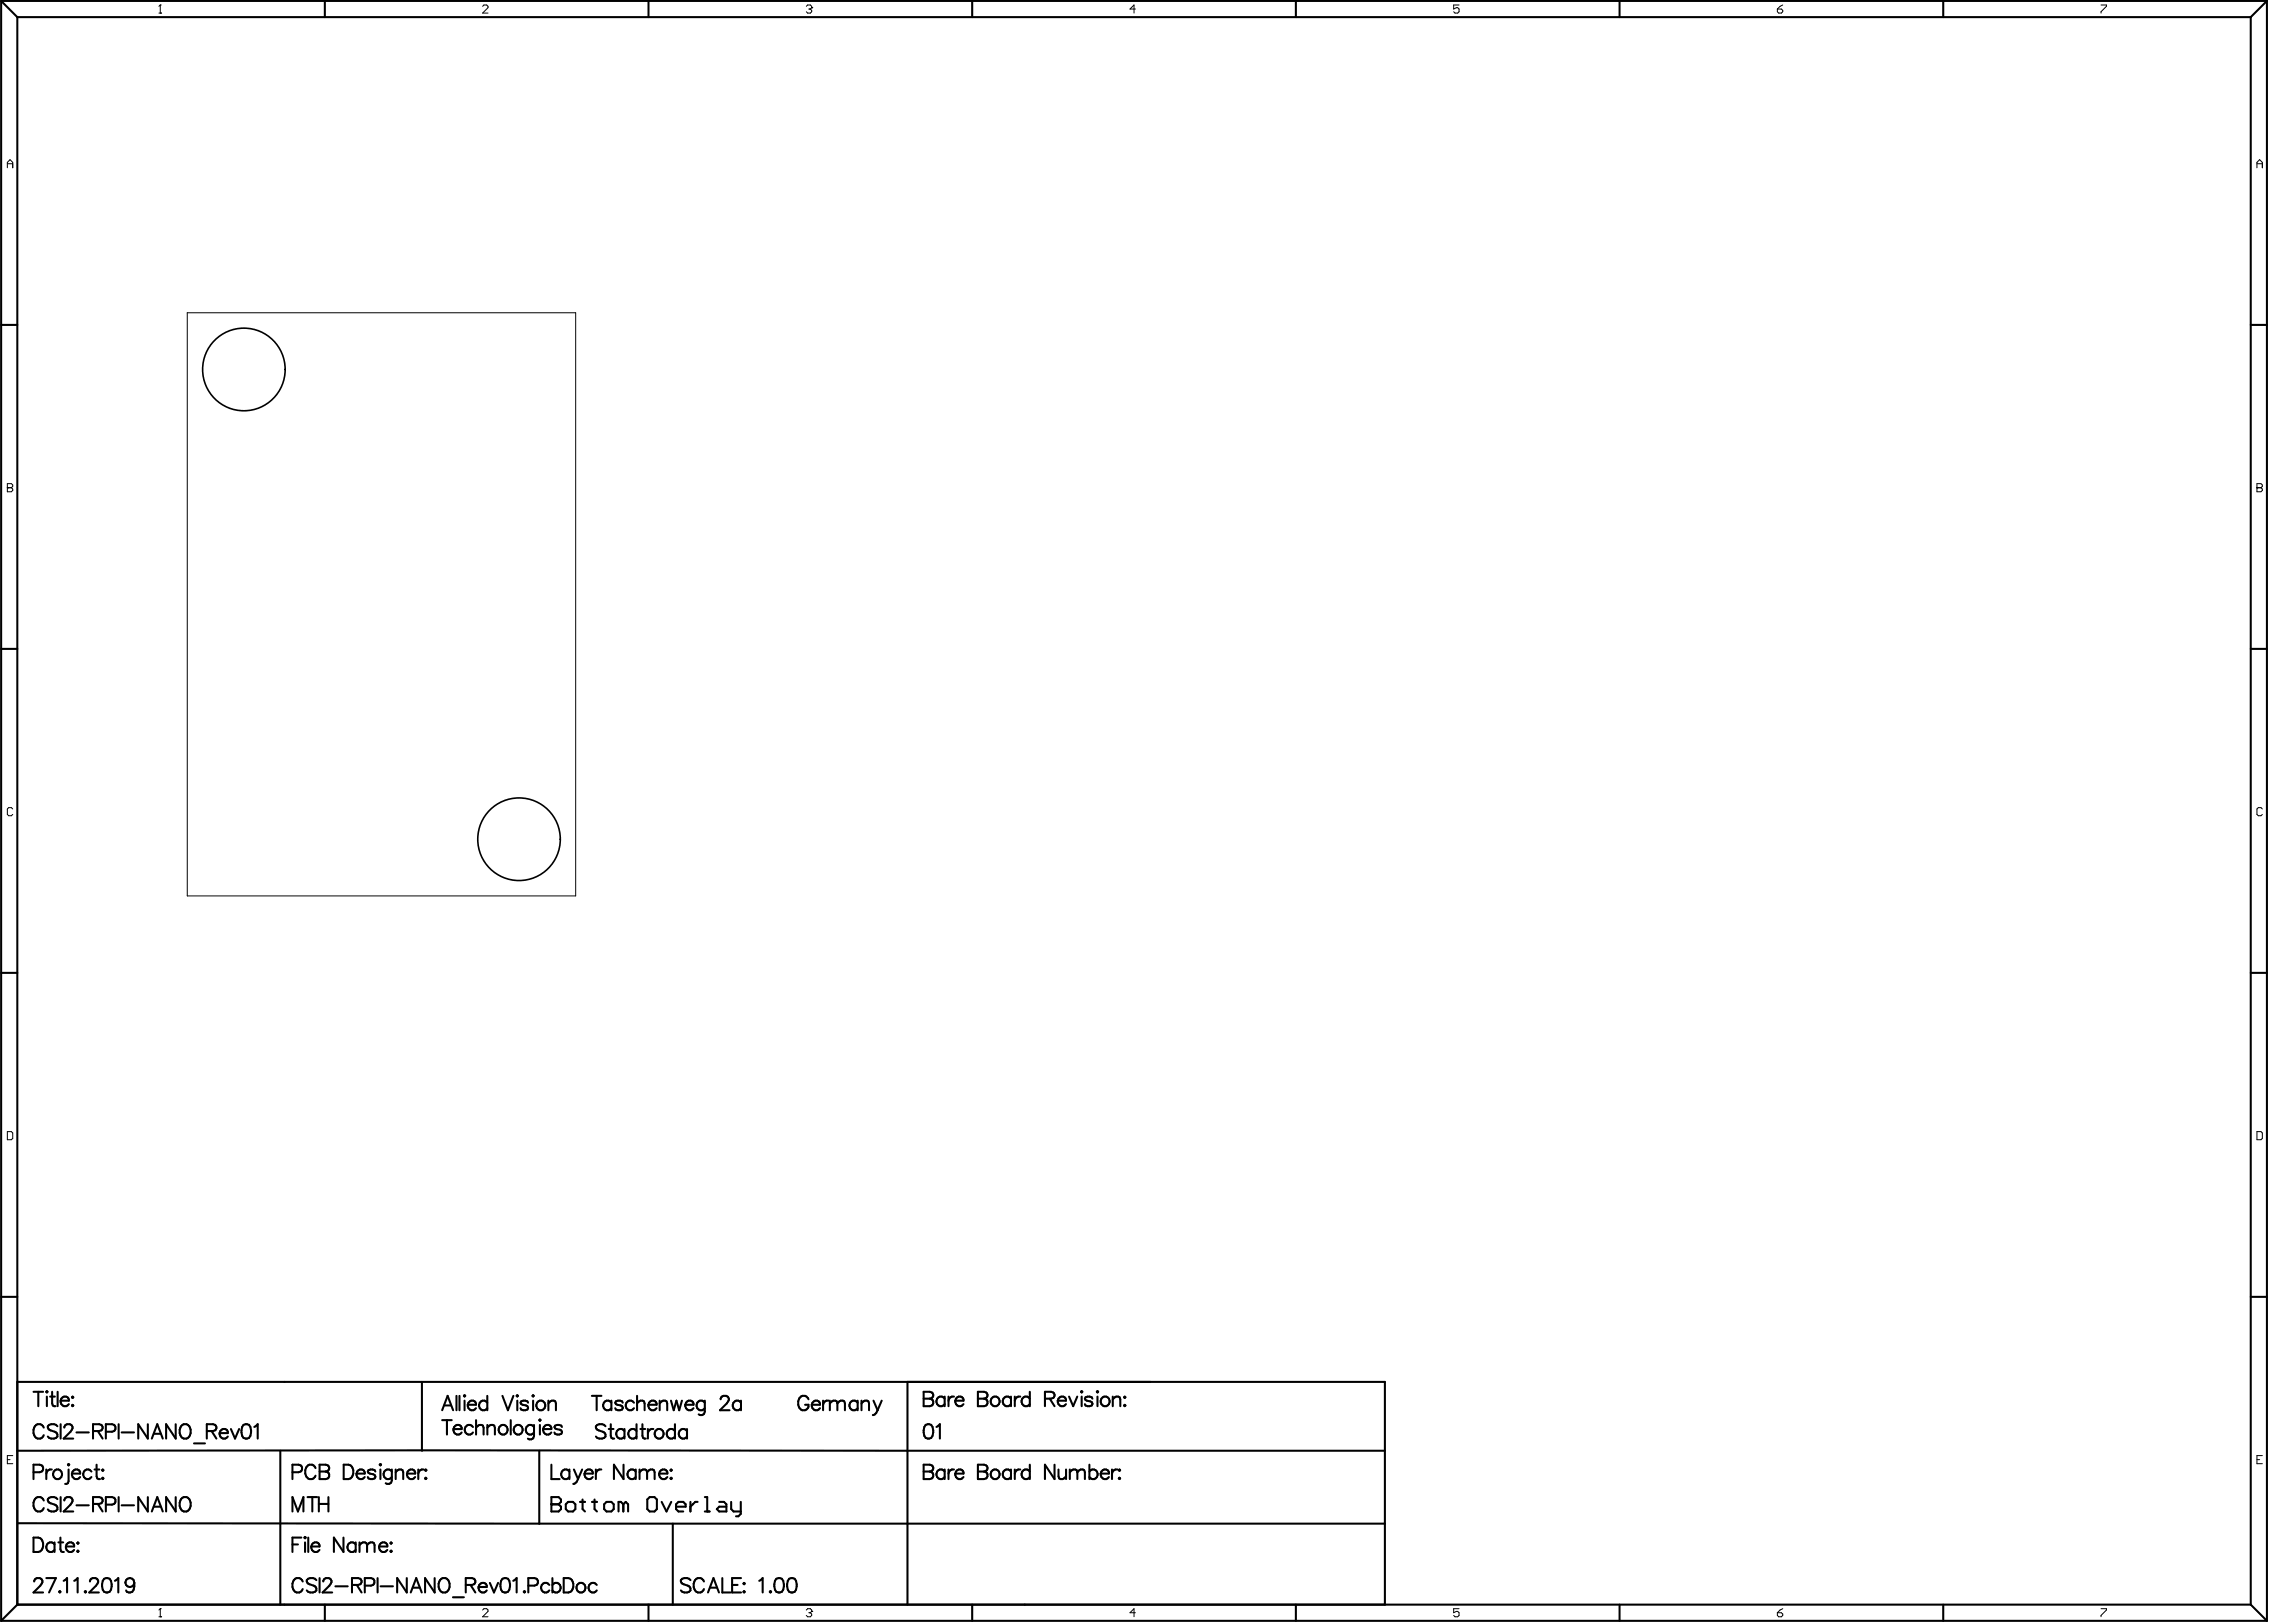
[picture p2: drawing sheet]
<svg xmlns="http://www.w3.org/2000/svg" width="467mm" height="334mm" viewBox="0 0 467 334" stroke-linecap="round" stroke-linejoin="round" font-family="sans-serif">
<g fill="none" stroke="#000" stroke-width=".42">
<path d="M.2 .2l3.4 3.3M.2 .2v333.1M.2 .2h466.1M3.6 3.5v326.5M3.6 3.5h459.4M66.8 .2v3.3M133.4 .2v3.3M200 .2v3.3M266.6 .2v3.3M333.1 .2v3.3M399.7 .2v3.3M463 3.5v326.5"/>
<path d="M466.3 .2v333.1M466.3 .2l-3.3 3.3M.2 66.8h3.4M463 66.8h3.3M.2 133.4h3.4M463 133.4h3.3M.2 200h3.4M463 200h3.3M.2 266.7h3.4M463 266.7h3.3M3.6 284.2h281.3v45.8M3.6 298.3h281.3"/>
<path d="M6.9 286.2h2M7.9 286.2v2.9M9 293.6a1.09 1.09 0 0 0-1.2-.8 1.09 1.09 0 0 0-.9 1.2 1.3 1.3 0 0 0 .3 1.4 1.3 1.3 0 0 0 1.4 .3l.4-.6M9.6 286l.2 .2-.2 .1-.1-.1zM9.6 287.2v1.9M10.3 287.2h1M10.7 286.2v2.4l.2 .4 .5 .1M11.8 293.3a1.3 1.3 0 0 0-2 0 .76 .76 0 0 0 .6 .8l.8 .3a.72 .72 0 0 1 .6 .5 .72 .72 0 0 1-.3 .8 1.36 1.36 0 0 1-1.7-.3M11.9 286.2v2.9M12.5 288a.93 .93 0 0 0 .5 1.1 .93 .93 0 0 0 1.2-.4M12.5 292.8v3M12.9 287.3a.78 .78 0 0 1 .9-.1 .78 .78 0 0 1 .4 .8h-1.7z"/>
<path d="M13.2 293.6a.73 .73 0 0 1 .6-.8h.6a.72 .72 0 0 1 .4 1.2l-1.7 1.8h2M14.9 287.2l.2 .1-.2 .2-.1-.2zM14.9 288.9l.2 .1-.2 .1-.1-.1zM15.7 294.5h2.6M19.1 294.3h1.3l.4-.2a.68 .68 0 0 0 0-1.1l-.4-.2h-1.3v3M20.1 294.3l1 1.5M21.8 294.4h1.2a.78 .78 0 0 0 .8-.8 .78 .78 0 0 0-.8-.8h-1.2v3M24.4 292.8v3M25 294.5h2.6M30.4 292.8v3l-2-3v3M31.2 295.8l1.2-3 1.1 3M31.6 294.8h1.5"/>
<path d="M36.1 292.8v3l-1.9-3v3M37.5 293a1.13 1.13 0 0 1 1.7 1 1.3 1.3 0 0 1-.3 1.4 1.3 1.3 0 0 1-1.4 .3 1.8 1.8 0 0 1 0-2.7zM39.9 296.8h2.3M42.5 294.3h1.3l.4-.2a.68 .68 0 0 0 0-1.1l-.4-.2h-1.3v3M43.5 294.3l1 1.5M45.2 294.7a.93 .93 0 0 0 .5 1 .93 .93 0 0 0 1.2-.3M45.6 294a.78 .78 0 0 1 .9-.1 .78 .78 0 0 1 .4 .8h-1.7zM47.5 293.8l.8 2 .9-2M50.1 293a.96 .96 0 0 1 1.4 .4 2.45 2.45 0 0 1-.3 2.3 .96 .96 0 0 1-1.4-.5 2.45 2.45 0 0 1 .3-2.2zM52.3 293.4l.7-.6v3M57.7 298.3v31.7M86.8 284.2v14.1"/>
<path d="M91 292h1.9M91 290l1.1-3 1.1 3M91.4 289h1.4M91.9 292v3M93.3 293.8a.93 .93 0 0 0 .5 1.1 .93 .93 0 0 0 1.2-.3M93.7 293.1a.78 .78 0 0 1 .9 0 .78 .78 0 0 1 .4 .7h-1.7zM93.9 287v3M94.5 287v3M95.4 287l.2-.1 .1 .1-.1 .2zM95.6 288v2M96.2 288.9a.93 .93 0 0 0 .6 1 .93 .93 0 0 0 1.1-.3M96.6 288.1a.78 .78 0 0 1 .9 0 .78 .78 0 0 1 .4 .8h-1.7z"/>
<path d="M97.3 293.4a.94 .94 0 0 0-1.4-.1 .94 .94 0 0 0 0 1.4 .94 .94 0 0 0 1.4-.1M97.9 293.6l.7-.6 .7 .1 .2 .5v1.4M97.9 292v3M100.2 288.4a.94 .94 0 0 0-1.4-.1 .94 .94 0 0 0 0 1.4 .94 .94 0 0 0 1.4-.1M100.2 287v3M100.2 293.6l.8-.6 .7 .1 .1 .5v1.4M100.2 293v2M103.3 287l1.2 3 1.1-3M105.1 292v3M106.4 286.9l.1 .1-.1 .2-.1-.2zM106.4 288v2M108.6 288.4a.89 .89 0 0 0-1.5 0l.4 .5 1 .2 .1 .5a.89 .89 0 0 1-1.5 0"/>
<path d="M109.7 286.9l.1 .1-.1 .2-.2-.2zM109.7 288v2M109.8 293.4a.94 .94 0 0 0-1.3-.1 .94 .94 0 0 0 0 1.4 .94 .94 0 0 0 1.3-.1M109.8 293v2.3a.78 .78 0 0 1-.4 .6 .78 .78 0 0 1-.8-.1M110.9 298.3v15M111.1 291.9l.1 .1-.1 .2-.2-.2zM111.1 293v2M111.7 293.8a.93 .93 0 0 0 .6 1.1 .93 .93 0 0 0 1.1-.3M112.1 293.1a.78 .78 0 0 1 .9 0 .78 .78 0 0 1 .4 .7h-1.7zM112.8 288.6l.7-.6 .7 .1 .2 .5v1.4M112.8 288v2M115.6 293.4a.89 .89 0 0 0-1.6 0l.5 .4 1 .3 .1 .5a.89 .89 0 0 1-1.6 0"/>
<path d="M121.7 287h2M122.7 287v3M124.5 293.3a1.3 1.3 0 0 0-1.9 0 .76 .76 0 0 0 .5 .8l.9 .3a.72 .72 0 0 1 .5 .5 .72 .72 0 0 1-.2 .8 1.36 1.36 0 0 1-1.7-.3M125.2 293.8h1M125.6 292.8v2.4l.2 .5 .5 .1M125.8 288.4a.94 .94 0 0 0-1.4-.1 .94 .94 0 0 0 0 1.4 .94 .94 0 0 0 1.4-.1M125.8 288v2M128.1 288.4a.89 .89 0 0 0-1.6 0l.5 .5 1 .2 .1 .5a.89 .89 0 0 1-1.6 0M128.5 294.3a.94 .94 0 0 0-1.4-.2 .94 .94 0 0 0 0 1.4 .94 .94 0 0 0 1.4-.1M128.5 293.8v2M130.4 288.4a.94 .94 0 0 0-1.4-.1 .94 .94 0 0 0 0 1.4 .94 .94 0 0 0 1.4-.1M130.9 294.3a.94 .94 0 0 0-1.4-.2 .94 .94 0 0 0 0 1.4 .94 .94 0 0 0 1.4-.1"/>
<path d="M130.9 292.8v3M131 288.6l.7-.6 .8 .1 .1 .5v1.4M131 287v3M131.7 293.8h1M132.1 292.8v2.4l.2 .5 .5 .1M133.3 293.8v2M133.4 288.9a.93 .93 0 0 0 .5 1 .93 .93 0 0 0 1.2-.3M133.8 288.1a.78 .78 0 0 1 .9 0 .78 .78 0 0 1 .4 .8h-1.7zM134.4 293.8a.95 .95 0 0 0-1.1 .9M135.7 288.6l.7-.6 .7 .1 .1 .5v1.4M135.7 288v2M138 288l.6 2 .5-2 .6 2 .6-2"/>
<path d="M138.8 294.3a.94 .94 0 0 0-1.4-.2 .94 .94 0 0 0 0 1.4 .94 .94 0 0 0 1.4-.1M138.8 292.8v3M141 288.9a.93 .93 0 0 0 .5 1 .93 .93 0 0 0 1.2-.3M141.3 294.3a.94 .94 0 0 0-1.4-.2 .94 .94 0 0 0 0 1.4 .94 .94 0 0 0 1.4-.1M141.3 293.8v2M141.4 288.1a.78 .78 0 0 1 .9 0 .78 .78 0 0 1 .4 .8h-1.7zM145 288.4a.94 .94 0 0 0-1.4-.1 .94 .94 0 0 0 0 1.4 .94 .94 0 0 0 1.4-.1M145 288v2.3a.78 .78 0 0 1-.5 .6 .78 .78 0 0 1-.8-.1M148.2 287.7a.73 .73 0 0 1 .6-.7h.6a.72 .72 0 0 1 .4 1.1l-1.7 1.9h2M152.4 288.4a.94 .94 0 0 0-1.4-.1 .94 .94 0 0 0 0 1.4 .94 .94 0 0 0 1.4-.1M152.4 288v2M166.3 287.7a1.09 1.09 0 0 0-1.2-.7 1.09 1.09 0 0 0-.9 1.1 1.3 1.3 0 0 0 .3 1.5 1.3 1.3 0 0 0 1.4 .2l.4-.5v-.4h-.7"/>
<path d="M167 288.9a.93 .93 0 0 0 .5 1 .93 .93 0 0 0 1.2-.3M167.4 288.1a.78 .78 0 0 1 .9 0 .78 .78 0 0 1 .4 .8h-1.7zM169.3 288v2M170.4 288a.95 .95 0 0 0-1.1 .9M170.7 288.6l.7-.6 .7 .1 .1 .5M170.7 288v2M172.2 288.6l.8-.6 .7 .1 .1 .5v1.4M172.2 288.6v1.4M176.4 288.4a.94 .94 0 0 0-1.4-.1 .94 .94 0 0 0 0 1.4 .94 .94 0 0 0 1.4-.1M176.4 288v2M177.2 288.6l.7-.6 .7 .1 .2 .5v1.4M177.2 288v2"/>
<path d="M179.7 288l.8 2M180.5 290a1.14 1.14 0 0 1-1 1M181.4 288l-.9 2M186.7 284.2v45.8M190 286.2h1.3l.4 .1a.68 .68 0 0 1 0 1.2l-.4 .1a.78 .78 0 0 1 .7 .8 .78 .78 0 0 1-.7 .7h-1.3zM190 287.6h1.3M190.4 293a.96 .96 0 0 1 1.4 .4 2.45 2.45 0 0 1-.3 2.3 .96 .96 0 0 1-1.4-.5 2.45 2.45 0 0 1 .3-2.2zM192.6 293.4l.7-.6v3M194.3 287.6a.94 .94 0 0 0-1.4-.1 .94 .94 0 0 0 0 1.4 .94 .94 0 0 0 1.4-.2M194.3 287.2v1.9M195.1 287.2v1.9M196.2 287.2a.95 .95 0 0 0-1.1 .8"/>
<path d="M196.5 288a.93 .93 0 0 0 .6 1.1 .93 .93 0 0 0 1.1-.4M196.9 287.3a.78 .78 0 0 1 .9-.1 .78 .78 0 0 1 .4 .8h-1.7zM201.1 286.2h1.3l.4 .1a.68 .68 0 0 1 0 1.2l-.4 .1a.78 .78 0 0 1 .7 .8 .78 .78 0 0 1-.7 .7h-1.3zM201.1 287.6h1.3M208 287.6a.94 .94 0 0 0-1.4-.1 .94 .94 0 0 0 0 1.4 .94 .94 0 0 0 1.4-.2M208 287.2v1.9M208.7 287.2v1.9M209.9 287.2a.95 .95 0 0 0-1.2 .8M211.8 287.6a.94 .94 0 0 0-1.4-.1 .94 .94 0 0 0 0 1.4 .94 .94 0 0 0 1.4-.2M211.8 286.2v2.9M214.9 287.6h1.3l.4-.1a.68 .68 0 0 0 0-1.2l-.4-.1h-1.3v2.9M215.9 287.6l1 1.5"/>
<path d="M217.6 288a.93 .93 0 0 0 .5 1.1 .93 .93 0 0 0 1.2-.4M218 287.3a.78 .78 0 0 1 .9-.1 .78 .78 0 0 1 .4 .8h-1.7zM219.9 287.2l.8 1.9 .9-1.9M222.5 286l.1 .2-.1 .1-.1-.1zM222.5 287.2v1.9M224.7 287.6a.89 .89 0 0 0-1.5 0l.1 .3 1.3 .4 .1 .4a.89 .89 0 0 1-1.5 0M225.7 287.2v1.9M225.7 286l.2 .2-.2 .1-.1-.1zM228.9 287.7l.7-.5 .7 .1 .1 .4v1.4M228.9 287.2v1.9M231.2 287.3l.2-.1 .1 .1-.1 .2zM231.4 288.9l.1 .1-.1 .1-.2-.1z"/>
<path d="M3.6 313.2l281.3 .1M6.9 316.2h1a1.58 1.58 0 0 1 1 1.4 1.58 1.58 0 0 1-1 1.5h-1zM6.9 302.7h1.3a.78 .78 0 0 0 .7-.7 .78 .78 0 0 0-.7-.8h-1.3v2.9M9 308.5a1.09 1.09 0 0 0-1.2-.7 1.09 1.09 0 0 0-.9 1.2 1.3 1.3 0 0 0 .3 1.4 1.3 1.3 0 0 0 1.4 .3l.4-.6M9.5 302.2v1.9M10.7 302.2a.95 .95 0 0 0-1.2 .8M11.2 317.6a.94 .94 0 0 0-1.4-.2 .94 .94 0 0 0 0 1.4 .94 .94 0 0 0 1.4-.1M11.2 317.2v1.9M11.8 308.3a1.3 1.3 0 0 0-2 0 .76 .76 0 0 0 .6 .8l.8 .3a.72 .72 0 0 1 .6 .5 .72 .72 0 0 1-.3 .8 1.36 1.36 0 0 1-1.7-.3M12 317.2h1M12.4 316.2v2.4l.2 .4 .5 .1M12.5 307.8v3"/>
<path d="M13.2 308.5a.73 .73 0 0 1 .6-.7h.6a.72 .72 0 0 1 .4 1.2l-1.7 1.8h2M13.6 318a.93 .93 0 0 0 .5 1.1 .93 .93 0 0 0 1.1-.4M14 317.3a.78 .78 0 0 1 .9-.1 .78 .78 0 0 1 .3 .8h-1.6zM14.1 302.2v2.4l-.1 .4-.6 .1M14.1 301l.1 .2-.1 .1-.1-.1zM14.8 303a.93 .93 0 0 0 .5 1.1 .93 .93 0 0 0 1.2-.4M15.2 302.3a.78 .78 0 0 1 .9-.1 .78 .78 0 0 1 .4 .8h-1.7zM15.7 309.5h2.6M16 317.2l.2 .1-.2 .1-.1-.1zM16 318.8l.2 .2-.2 .1-.1-.1zM18.8 302.6a.94 .94 0 0 0-1.4-.1 .94 .94 0 0 0 0 1.3 .94 .94 0 0 0 1.4-.1M19.1 309.2h1.3l.4-.1a.68 .68 0 0 0 0-1.1l-.4-.2h-1.3v3"/>
<path d="M19.4 302.2h1M19.9 301.2v2.4l.1 .4 .6 .1M20.1 309.2l1 1.6M21 304l.1-.1 .2 .1-.2 .1zM21.1 302.2l.2 .1-.2 .1-.1-.1zM21.8 309.4h1.2a.78 .78 0 0 0 .8-.8 .78 .78 0 0 0-.8-.8h-1.2v3M24.4 307.8v3M25 309.5h2.6M30.4 307.8v3l-2-3v3M31.2 310.8l1.2-3 1.1 3M31.6 309.8h1.5M36.1 307.8v3l-1.9-3v3"/>
<path d="M37.5 308a1.13 1.13 0 0 1 1.7 1 1.3 1.3 0 0 1-.3 1.4 1.3 1.3 0 0 1-1.4 .3 1.8 1.8 0 0 1 0-2.7zM60.2 302.7h1.2a.78 .78 0 0 0 .8-.7 .78 .78 0 0 0-.8-.8h-1.2v2.9M60.2 310.8v-3l1.1 3 1.1-3v3M60.2 317.6h1.1M62 316.2h-1.8v2.9M62.7 316l.2 .2-.2 .1-.1-.1zM62.7 317.2v1.9M63.3 307.8h1.9M63.4 316.2v2.9M64 318a.93 .93 0 0 0 .6 1.1 .93 .93 0 0 0 1.1-.4M64.2 317.6a.82 .82 0 0 1 .9-.5 .82 .82 0 0 1 .6 .9h-1.7zM64.2 307.8v3"/>
<path d="M64.9 301.9a1.09 1.09 0 0 0-1.2-.7 1.09 1.09 0 0 0-.9 1.1 1.3 1.3 0 0 0 .3 1.4 1.3 1.3 0 0 0 1.4 .3l.4-.6M65.6 307.8v3M65.6 309.2h2M65.7 301.2h1.3l.4 .1a.68 .68 0 0 1 0 1.1l-.4 .2a.78 .78 0 0 1 .7 .8 .78 .78 0 0 1-.7 .7h-1.3zM65.7 302.6h1.3M67.6 307.8v3M70.7 316.2v2.9l-2-2.9v2.9M70.7 301.2h1a1.58 1.58 0 0 1 1 1.5 1.58 1.58 0 0 1-1 1.4h-1zM73.2 317.6a.94 .94 0 0 0-1.4-.2 .94 .94 0 0 0 0 1.4 .94 .94 0 0 0 1.4-.1M73.2 317.2v1.9M73.3 303a.93 .93 0 0 0 .6 1.1 .93 .93 0 0 0 1.1-.4M73.8 302.3a.78 .78 0 0 1 .8-.1 .78 .78 0 0 1 .4 .8h-1.7z"/>
<path d="M74 317.7l.7-.5 .7 .1 .1 .4M74 317.2v1.9M75.5 317.7l.7-.5 .7 .1 .2 .4v1.4M75.5 317.7v1.4M77.2 302.6a.89 .89 0 0 0-1.5 0l.4 .4 1 .3 .1 .4a.89 .89 0 0 1-1.5 0M78 318a.93 .93 0 0 0 .5 1.1 .93 .93 0 0 0 1.2-.4M78.2 301l.2 .2-.2 .1-.1-.1zM78.2 302.2v1.9M78.4 317.3a.78 .78 0 0 1 .9-.1 .78 .78 0 0 1 .4 .8h-1.7zM80.4 317.2l.2 .1-.2 .1-.1-.1zM80.4 318.8l.2 .2-.2 .1-.1-.1zM80.6 302.6a.94 .94 0 0 0-1.4-.1 .94 .94 0 0 0 0 1.3 .94 .94 0 0 0 1.4-.1"/>
<path d="M80.6 302.2v2.2a.78 .78 0 0 1-.5 .7 .78 .78 0 0 1-.8-.1M81.4 302.7l.7-.5 .7 .1 .1 .4v1.4M81.4 302.2v1.9M83.7 303a.93 .93 0 0 0 .6 1.1 .93 .93 0 0 0 1.1-.4M84.1 302.3a.78 .78 0 0 1 .9-.1 .78 .78 0 0 1 .4 .8h-1.7zM86 302.2v1.9M87.2 302.2a.95 .95 0 0 0-1.2 .8M87.4 304l.2-.1 .1 .1-.1 .1zM87.6 302.2l.1 .1-.1 .1-.2-.1zM113.4 307.8h1.5l.5 .5v.5l-.5 .5 .5 .5v.5l-.5 .5h-1.5zM113.4 301.2v2.9h1.7M113.4 309.3h1.5"/>
<path d="M116.4 309.3l.5-.5h1l.5 .5v1l-.5 .5h-1l-.5-.5zM117.1 302.6a.94 .94 0 0 0-1.4-.1 .94 .94 0 0 0 0 1.3 .94 .94 0 0 0 1.4-.1M117.1 302.2v1.9M118.1 302.2l.8 1.9M118.9 304.1a1.13 1.13 0 0 1-1 1M119.3 308.8h1M119.7 302.2l-.8 1.9M119.8 308.3v2l.5 .5M120.2 303a.93 .93 0 0 0 .6 1.1 .93 .93 0 0 0 1.1-.4M120.7 302.3a.78 .78 0 0 1 .8-.1 .78 .78 0 0 1 .4 .8h-1.7zM121.8 308.8h1M122.3 308.3v2l.5 .5"/>
<path d="M122.6 302.2v1.9M123.7 302.2a.95 .95 0 0 0-1.1 .8M124.8 308.8h.9l.5 .5v1l-.5 .5h-.9l-.5-.5v-1zM128.2 309.3l-.5-.5h-.5v2M128.2 309.3v1.5M128.2 309.3l.5-.5 .5 .5v1.5M128.3 301.2v2.9l-2-2.9v2.9M130.8 302.6a.94 .94 0 0 0-1.4-.1 .94 .94 0 0 0 0 1.3 .94 .94 0 0 0 1.4-.1M130.8 302.2v1.9M131.6 302.7l.7-.5 .7 .1 .1 .4M131.6 302.2v1.9M133.1 302.7l.7-.5 .7 .1 .2 .4v1.4"/>
<path d="M133.1 302.7v1.4M133.1 308.3l.5-.5h1l.5 .5v2l-.5 .5h-1l-.5-.5zM135.6 303a.93 .93 0 0 0 .5 1.1 .93 .93 0 0 0 1.2-.4M135.7 302.6a.82 .82 0 0 1 1-.4 .82 .82 0 0 1 .6 .8h-1.7zM136.1 308.8l1 2 1-2M137.9 304l.2-.1 .1 .1-.1 .1zM138.1 302.2l.1 .1-.1 .1-.2-.1zM138.4 313.3v16.7M139.1 309.8h1.9v-.5l-.5-.5h-.9l-.5 .5v1l.5 .5h.9M142 308.8v2M143.5 308.8h-.5l-1 1M145 307.8h.5v3"/>
<path d="M145 310.8h1M147.9 308.8h1l.5 .5v1.5h-1.5l-.5-.5 .5-.5h1.5M150.4 308.8v1.5l.5 .5h1.5M152.4 308.8v2.5l-.5 .5h-.5M190 301.2h1.3l.4 .1a.68 .68 0 0 1 0 1.1l-.4 .2a.78 .78 0 0 1 .7 .8 .78 .78 0 0 1-.7 .7h-1.3zM190 302.6h1.3M194.3 302.6a.94 .94 0 0 0-1.4-.1 .94 .94 0 0 0 0 1.3 .94 .94 0 0 0 1.4-.1M194.3 302.2v1.9M195.1 302.2v1.9M196.2 302.2a.95 .95 0 0 0-1.1 .8M196.5 303a.93 .93 0 0 0 .6 1.1 .93 .93 0 0 0 1.1-.4M196.9 302.3a.78 .78 0 0 1 .9-.1 .78 .78 0 0 1 .4 .8h-1.7z"/>
<path d="M201.1 301.2h1.3l.4 .1a.68 .68 0 0 1 0 1.1l-.4 .2a.78 .78 0 0 1 .8 .8 .78 .78 0 0 1-.8 .7h-1.3zM201.1 302.6h1.3M208 302.6a.94 .94 0 0 0-1.4-.1 .94 .94 0 0 0 0 1.3 .94 .94 0 0 0 1.4-.1M208 302.2v1.9M208.7 302.2v1.9M209.9 302.2a.95 .95 0 0 0-1.2 .8M211.8 302.6a.94 .94 0 0 0-1.4-.1 .94 .94 0 0 0 0 1.3 .94 .94 0 0 0 1.4-.1M211.8 301.2v2.9M216.9 301.2v2.9l-2-2.9v2.9M217.7 302.2v1.4l.2 .4 .7 .1 .7-.5M219.3 302.2v1.9M220.1 302.7l.7-.5 .7 .1 .1 .4"/>
<path d="M220.1 302.2v1.9M221.6 302.7l.7-.5 .7 .1 .2 .4v1.4M221.6 302.7v1.4M224.1 302.6a.94 .94 0 0 1 1.4-.1 .94 .94 0 0 1 0 1.3 .94 .94 0 0 1-1.4-.1M224.1 301.2v2.9M226.4 303a.93 .93 0 0 0 .6 1.1 .93 .93 0 0 0 1.1-.4M226.6 302.6a.82 .82 0 0 1 .9-.4 .82 .82 0 0 1 .6 .8h-1.7zM228.7 302.2v1.9M229.9 302.2a.95 .95 0 0 0-1.2 .8M230.1 304l.2-.1 .1 .1-.1 .1zM230.3 302.2l.1 .1-.1 .1-.2-.1zM.2 333.3h466.1"/>
<path d="M3.6 330l-3.4 3.3M3.6 330h459.4M7 325.2a.74 .74 0 0 1 .6-.7h.6a.72 .72 0 0 1 .4 1.1l-1.7 1.9h2M9.5 324.5h2l-1.4 3M12.2 327.3l.1-.1 .1 .1-.1 .2zM13.1 325.1l.7-.6v3M15.3 325.1l.7-.6v3M17.4 327.3l.2-.1 .1 .1-.1 .2zM18.5 325.2a.73 .73 0 0 1 .6-.7h.5a.72 .72 0 0 1 .5 1.1l-1.7 1.9h1.9M21.4 324.6a.96 .96 0 0 1 1.4 .5 2.45 2.45 0 0 1-.3 2.2 .96 .96 0 0 1-1.4-.4 2.45 2.45 0 0 1 .3-2.3zM23.6 325.1l.7-.6v3M27.6 325.5l-.1 1.4a.86 .86 0 0 1-.7 .6 .86 .86 0 0 1-.9-.5"/>
<path d="M62.3 325.2a1.09 1.09 0 0 0-1.3-.7 1.09 1.09 0 0 0-.8 1.1 1.3 1.3 0 0 0 .2 1.4 1.3 1.3 0 0 0 1.4 .3l.5-.6M65.1 324.9a1.3 1.3 0 0 0-2 0 .76 .76 0 0 0 .6 .9l.8 .2a.72 .72 0 0 1 .6 .6 .72 .72 0 0 1-.3 .7 1.36 1.36 0 0 1-1.7-.3M65.7 324.5v3M66.5 325.2a.74 .74 0 0 1 .6-.7h.5a.72 .72 0 0 1 .4 1.1l-1.6 1.9h1.9M66.8 330v3.3M69 326.2h2.5M72.4 325.9h1.3l.4-.1a.68 .68 0 0 0 0-1.2l-.4-.1h-1.3v3M73.4 325.9l1 1.6M75 326h1.3a.78 .78 0 0 0 .7-.7 .78 .78 0 0 0-.7-.8h-1.3v3M77.7 324.5v3M78.3 326.2h2.5M83.7 324.5v3l-2-3v3"/>
<path d="M84.5 327.5l1.1-3 1.1 3M84.9 326.5h1.4M89.4 324.5v3l-2-3v3M90.8 324.6a1.13 1.13 0 0 1 1.7 1 1.3 1.3 0 0 1-.3 1.4 1.3 1.3 0 0 1-1.4 .3 1.8 1.8 0 0 1 0-2.7zM93.2 328.4h2.2M95.8 325.9h1.3l.4-.1a.68 .68 0 0 0 0-1.2l-.4-.1h-1.3v3M96.8 325.9l1 1.6M98.4 326.3a.93 .93 0 0 0 .6 1.1 .93 .93 0 0 0 1.1-.4M98.9 325.6a.78 .78 0 0 1 .8-.1 .78 .78 0 0 1 .4 .8h-1.7zM100.8 325.5l.8 2 .9-2M103.4 324.6a.96 .96 0 0 1 1.4 .5 2.45 2.45 0 0 1-.3 2.2 .96 .96 0 0 1-1.4-.4 2.45 2.45 0 0 1 .3-2.3zM105.6 325.1l.7-.6v3"/>
<path d="M107.9 327.2l.1 .1-.1 .2-.2-.2zM108.7 326h1.2a.78 .78 0 0 0 .8-.7 .78 .78 0 0 0-.8-.8h-1.2v3M113 325.9a.94 .94 0 0 0-1.4-.1 .94 .94 0 0 0 0 1.4 .94 .94 0 0 0 1.4-.2M113.6 325.9a.94 .94 0 0 1 1.4-.1 .94 .94 0 0 1 0 1.4 .94 .94 0 0 1-1.4-.2M113.6 324.5v3M116 324.5h.9a1.58 1.58 0 0 1 1.1 1.5 1.58 1.58 0 0 1-1.1 1.5h-.9zM122.8 325.9a.94 .94 0 0 0-1.4-.1 .94 .94 0 0 0 0 1.4 .94 .94 0 0 0 1.4-.2M133.4 330v3.3M142 324.9a1.3 1.3 0 0 0-1.9 0 .75 .75 0 0 0 .5 .9l.9 .2a.72 .72 0 0 1 .5 .6 .72 .72 0 0 1-.3 .7 1.36 1.36 0 0 1-1.6-.3M144.8 325.2a1.09 1.09 0 0 0-1.2-.7 1.09 1.09 0 0 0-.9 1.1 1.3 1.3 0 0 0 .3 1.4 1.3 1.3 0 0 0 1.4 .3l.4-.6M145.6 327.5l1.2-3 1.1 3M146.1 326.5h1.4"/>
<path d="M148.6 324.5v3h1.7M150.6 325.9h1.1M152.4 324.5h-1.8v3h1.8M152.9 327.3l.2-.1 .1 .1-.1 .2zM153.1 325.5l.1 .1-.1 .2-.2-.2zM156.2 325.1l.7-.6v3M158.3 327.3l.2-.1 .1 .1-.1 .2zM159.7 324.6a.96 .96 0 0 1 1.4 .5 2.45 2.45 0 0 1-.3 2.2 .96 .96 0 0 1-1.4-.4 2.45 2.45 0 0 1 .3-2.3zM162.3 324.6a.96 .96 0 0 1 1.4 .5 2.45 2.45 0 0 1-.2 2.2 .96 .96 0 0 1-1.5-.4 2.45 2.45 0 0 1 .3-2.3zM200 330v3.3M266.6 330v3.3M333.1 330v3.3"/>
<path d="M399.7 330v3.3M463 330l3.3 3.3"/>
<circle cx="103.4" cy="294" r=".98"/>
<circle cx="106.5" cy="294" r=".98"/>
<circle cx="111.2" cy="289" r=".98"/>
<circle cx="135.5" cy="294.8" r=".98"/>
<circle cx="204.7" cy="288.2" r=".98"/>
<circle cx="227.3" cy="288.2" r=".98"/>
<circle cx="11.8" cy="303.2" r=".98"/>
<circle cx="204.7" cy="303.2" r=".98"/>
<circle cx="26.7" cy="325.4" r=".92"/>
<circle cx="119.5" cy="326.5" r=".98"/>
</g>
<g fill="#000">
<circle cx="113.4" cy="309.3" r=".21"/>
<circle cx="3.6" cy="330" r=".21"/>
</g>
<g fill="none" stroke="#000" stroke-width=".21">
<path d="M32.7 2.7h.5M33 1h.1M33 1v1.7M33 1l-.3 .3M99.3 1.3l.2-.3h.6l.3 .3v.3l-1.1 1.1h1.1M165.9 1.3l.2-.3h.6l.3 .3v.3M166.4 1.9h.3M166.7 1.9l.3 .2v.3l-.3 .3h-.6l-.2-.3M167 1.6h.1M167 1.6l-.3 .3M233.5 1.9h-1.1l.9-.9v1.7M300.1 1h-1.1v.9l.6-.3h.2l.3 .3v.5l-.3 .3h-.5l-.3-.3"/>
<path d="M365.6 1.9h.8l.3 .2v.3l-.3 .3h-.5l-.3-.3zM366.7 1l-.5 .3-.6 .6M432.2 1h1.1v.3l-1.1 1.1v.3M1.5 34.5v-1.1l.6-.6 .5 .6v1.1M1.5 33.7h1.1M464.2 33.7h1.2M464.2 34.5v-1.1l.6-.6 .6 .6v1.1M38.5 64.3h79.9v119.9h-79.9zM1.5 99.5h.8l.3 .2v.3l-.3 .3 .3 .3v.2l-.3 .3h-.8zM464.2 99.5h.9l.3 .2v.3l-.3 .3 .3 .3v.2l-.3 .3h-.9zM1.5 100.3h.1M1.5 100.3h.8"/>
<path d="M464.2 100.3h.1M464.2 100.3h.9M2.6 166.3l-.3-.2h-.5l-.3 .2v1.2l.3 .2h.5l.3-.2M465.4 166.3l-.3-.2h-.6l-.3 .2v1.2l.3 .2h.6l.3-.2M1.5 232.7h.8l.3 .3v1.1l-.3 .3h-.8zM464.2 232.7h.9l.3 .3v1.1l-.3 .3h-.9zM2.6 299.3h-1.1v1.7h1.1M465.4 299.3h-1.2v1.7h1.2M1.5 300.1h.6M464.2 300.1h.6M32.7 332.4h.5M33 330.8h.1"/>
<path d="M33 330.8v1.6M33 330.8l-.3 .3M99.3 331.1l.2-.3h.6l.3 .3v.2l-1.1 1.1h1.1M165.9 331.1l.2-.3h.6l.3 .3v.2M166.4 331.6h.3M166.7 331.6l.3 .3v.3l-.3 .2h-.6l-.2-.2M167 331.3h.1M167 331.3l-.3 .3M233.5 331.6h-1.1l.9-.8v1.6M300.1 330.8h-1.1v.8l.8-.3 .3 .3v.6l-.3 .2h-.5l-.3-.2M365.6 331.6h.8l.3 .3v.3l-.3 .2h-.5l-.3-.2zM366.7 330.8l-.5 .3-.6 .5"/>
<path d="M432.2 330.8h1.1v.3l-1.1 1.1v.2"/>
</g>
<g fill="none" stroke="#000" stroke-width=".33">
<circle cx="50.2" cy="76" r="8.5"/>
<circle cx="106.8" cy="172.6" r="8.5"/>
</g>
</svg>
